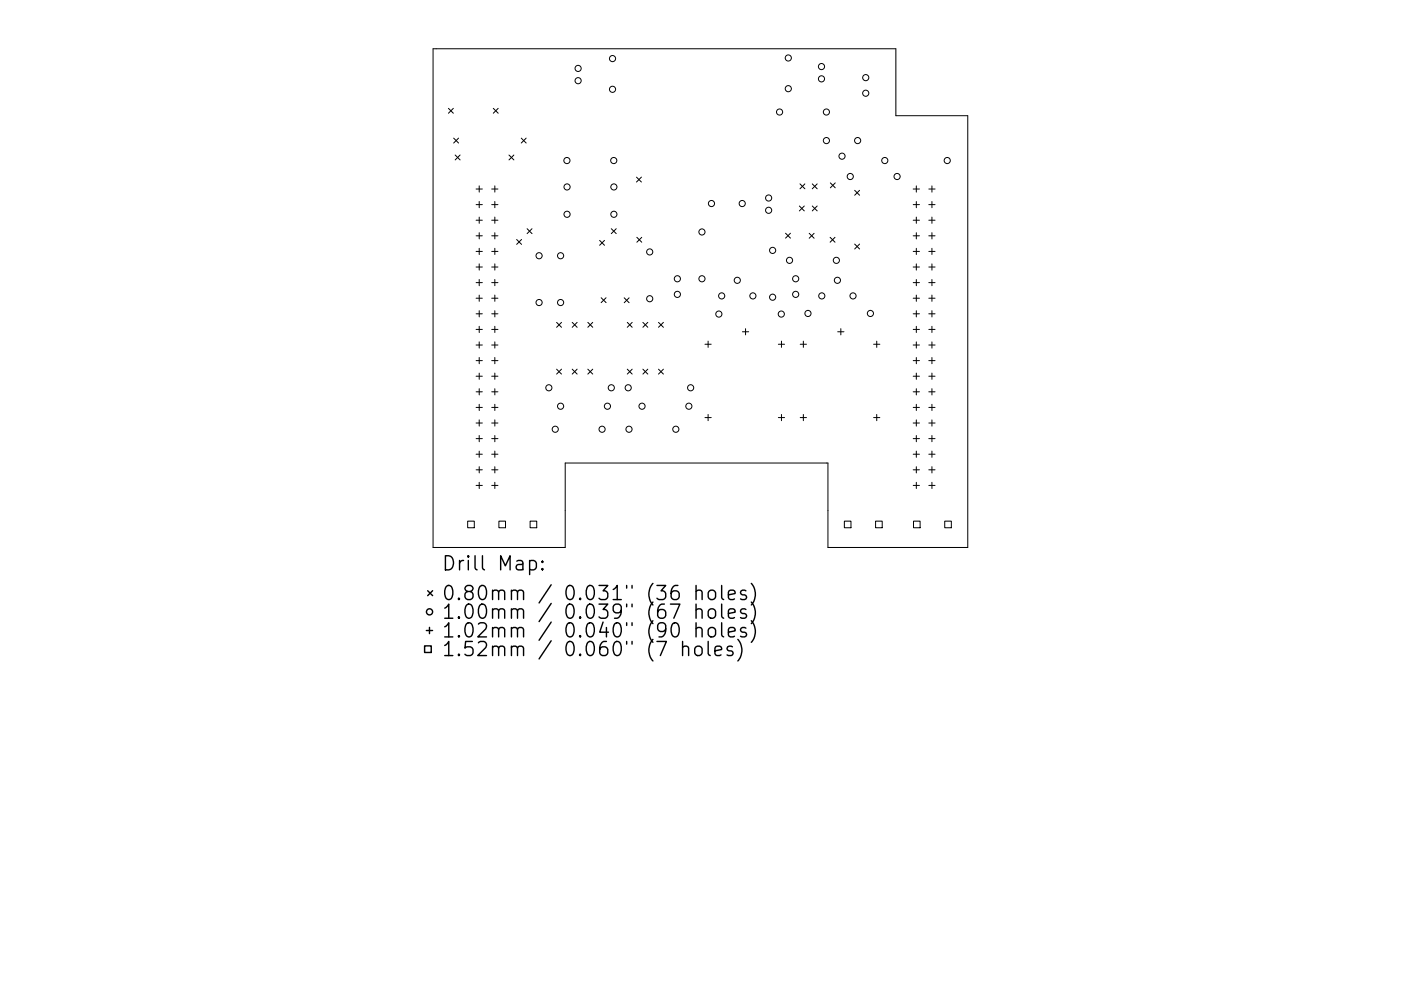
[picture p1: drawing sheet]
<svg xmlns="http://www.w3.org/2000/svg" width="297mm" height="210mm" viewBox="0 0 297 210" stroke-linecap="round" stroke-linejoin="round" font-family="sans-serif">
<defs><g id="words">
<g font-size="4.2">
<text x="93.7" y="121.1">Drill Map:</text>
<text x="93.7" y="127.4">0.80mm / 0.031&quot; (36 holes)</text>
<text x="93.7" y="131.3">1.00mm / 0.039&quot; (67 holes)</text>
<text x="93.7" y="135.3">1.02mm / 0.040&quot; (90 holes)</text>
<text x="93.7" y="139.2">1.52mm / 0.060&quot; (7 holes)</text>
</g>
</g></defs>
<g fill="none" stroke="#000" stroke-width=".21">
<path d="M91.8 10.3h98.1v14.2h15.3v91.7h-29.7v-18h-55.7v18h-28zM95.1 23l1 1M96.1 23l-1 1M96.2 29.3l1 1M96.5 32.9l1.1 1M97.2 29.3l-1 1M97.6 32.9l-1.1 1M101.6 39.4v1.4M104.6 23l1 1M104.9 39.4v1.4M105.6 23l-1 1M107.9 32.9l1.1 1"/>
<path d="M109 32.9l-1.1 1M110.5 29.3l1.1 1M111.6 29.3l-1.1 1M134.9 37.6l1.1 1M136 37.6l-1.1 1M169.6 39l1.1 1.1M170.7 39l-1.1 1.1M172.2 39l1.1 1.1M173.3 39l-1.1 1.1M176 38.8l1.1 1M177.1 38.8l-1.1 1M194.3 39.4v1.4"/>
<path d="M197.6 39.4v1.4M100.9 40.1h1.4M100.9 43.4h1.4M100.9 46.7h1.4M100.9 50h1.4M100.9 53.3h1.4M100.9 56.7h1.4M100.9 60h1.4M101.6 42.7v1.4M101.6 46.1v1.3M101.6 49.4v1.3M101.6 52.7v1.3"/>
<path d="M101.6 56v1.3M101.6 59.3v1.3M104.3 40.1h1.3M104.3 43.4h1.3M104.3 46.7h1.3M104.3 50h1.3M104.3 53.3h1.3M104.3 56.7h1.3M104.3 60h1.3M104.9 42.7v1.4M104.9 46.1v1.3M104.9 49.4v1.3"/>
<path d="M104.9 52.7v1.3M104.9 56v1.3M104.9 59.3v1.3M109.5 50.8l1.1 1M110.6 50.8l-1.1 1M111.8 48.5l1 1.1M112.8 48.5l-1 1.1M127.1 51l1.1 1M128.2 51l-1.1 1M129.6 48.5l1 1.1M130.6 48.5l-1 1.1M135 50.4l1.1 1"/>
<path d="M136.1 50.4l-1.1 1M166.5 49.5l1.1 1M167.6 49.5l-1.1 1M169.5 43.7l1 1M170.5 43.7l-1 1M171.6 49.5l1 1M172.2 43.7l1.1 1M172.6 49.5l-1 1M173.3 43.7l-1.1 1M176 50.4l1 1M177 50.4l-1 1M181.2 40.4l1.1 1"/>
<path d="M181.2 51.8l1.1 1M182.3 40.4l-1.1 1M182.3 51.8l-1.1 1M193.6 40.1h1.3M193.6 43.4h1.3M193.6 46.7h1.3M193.6 50h1.3M193.6 53.3h1.3M193.6 56.7h1.3M193.6 60h1.3M194.3 42.7v1.4M194.3 46.1v1.3"/>
<path d="M194.3 49.4v1.3M194.3 52.7v1.3M194.3 56v1.3M194.3 59.3v1.3M196.9 40.1h1.3M196.9 43.4h1.3M196.9 46.7h1.3M196.9 50h1.3M196.9 53.3h1.3M196.9 56.7h1.3M196.9 60h1.3M197.6 42.7v1.4"/>
<path d="M197.6 46.1v1.3M197.6 49.4v1.3M197.6 52.7v1.3M197.6 56v1.3M197.6 59.3v1.3M100.9 63.3h1.4M100.9 66.6h1.4M100.9 69.9h1.4M100.9 73.2h1.4M100.9 76.5h1.4M100.9 79.8h1.4M101.6 62.6v1.3"/>
<path d="M101.6 65.9v1.3M101.6 69.2v1.4M101.6 72.5v1.4M101.6 75.8v1.4M101.6 79.2v1.3M104.3 63.3h1.3M104.3 66.6h1.3M104.3 69.9h1.3M104.3 73.2h1.3M104.3 76.5h1.3M104.3 79.8h1.3M104.9 62.6v1.3"/>
<path d="M104.9 65.9v1.3M104.9 69.2v1.4M104.9 72.5v1.4M104.9 75.8v1.4M104.9 79.2v1.3M118 68.4l1.1 1M118 78.3l1.1 1.1M119.1 68.4l-1.1 1M119.1 78.3l-1.1 1.1M121.3 68.4l1.1 1M121.3 78.3l1.1 1.1M122.4 68.4l-1.1 1"/>
<path d="M122.4 78.3l-1.1 1.1M124.6 68.4l1.1 1M124.6 78.3l1.1 1.1M125.7 68.4l-1.1 1M125.7 78.3l-1.1 1.1M127.5 63.2l1 1M128.5 63.2l-1 1M132.3 63.2l1.1 1M133 68.4l1 1M133 78.3l1 1.1M133.4 63.2l-1.1 1M134 68.4l-1 1"/>
<path d="M134 78.3l-1 1.1M136.3 68.4l1 1M136.3 78.3l1 1.1M137.3 68.4l-1 1M137.3 78.3l-1 1.1M139.6 68.4l1.1 1M139.6 78.3l1.1 1.1M140.7 68.4l-1.1 1M140.7 78.3l-1.1 1.1M149.5 73h1.3M150.1 72.4v1.3M157.4 70.4h1.3"/>
<path d="M158.1 69.7v1.4M165 73h1.3M165.7 72.4v1.3M169.7 73h1.3M170.3 72.4v1.3M177.6 70.4h1.3M178.3 69.7v1.4M185.2 73h1.3M185.9 72.4v1.3M193.6 63.3h1.3M193.6 66.6h1.3M193.6 69.9h1.3"/>
<path d="M193.6 73.2h1.3M193.6 76.5h1.3M193.6 79.8h1.3M194.3 62.6v1.3M194.3 65.9v1.3M194.3 69.2v1.4M194.3 72.5v1.4M194.3 75.8v1.4M194.3 79.2v1.3M196.9 63.3h1.3M196.9 66.6h1.3M196.9 69.9h1.3"/>
<path d="M196.9 73.2h1.3M196.9 76.5h1.3M196.9 79.8h1.3M197.6 62.6v1.3M197.6 65.9v1.3M197.6 69.2v1.4M197.6 72.5v1.4M197.6 75.8v1.4M197.6 79.2v1.3M100.9 83.1h1.4M100.9 86.4h1.4M100.9 89.7h1.4"/>
<path d="M100.9 93.1h1.4M100.9 96.4h1.4M100.9 99.7h1.4M101.6 82.5v1.3M101.6 85.8v1.3M101.6 89.1v1.3M101.6 92.4v1.3M101.6 95.7v1.3M101.6 99v1.3M104.3 83.1h1.3M104.3 86.4h1.3M104.3 89.7h1.3"/>
<path d="M104.3 93.1h1.3M104.3 96.4h1.3M104.3 99.7h1.3M104.9 82.5v1.3M104.9 85.8v1.3M104.9 89.1v1.3M104.9 92.4v1.3M104.9 95.7v1.3M104.9 99v1.3M149.5 88.6h1.3M150.1 87.9v1.4M165 88.6h1.3"/>
<path d="M165.7 87.9v1.4M169.7 88.6h1.3M170.3 87.9v1.4M185.2 88.6h1.3M185.9 87.9v1.4M193.6 83.1h1.3M193.6 86.4h1.3M193.6 89.7h1.3M193.6 93.1h1.3M193.6 96.4h1.3M193.6 99.7h1.3M194.3 82.5v1.3"/>
<path d="M194.3 85.8v1.3M194.3 89.1v1.3M194.3 92.4v1.3M194.3 95.7v1.3M194.3 99v1.3M196.9 83.1h1.3M196.9 86.4h1.3M196.9 89.7h1.3M196.9 93.1h1.3M196.9 96.4h1.3M196.9 99.7h1.3M197.6 82.5v1.3"/>
<path d="M197.6 85.8v1.3M197.6 89.1v1.3M197.6 92.4v1.3M197.6 95.7v1.3M197.6 99v1.3M99.2 110.6h1.4v1.4h-1.4zM100.9 103h1.4M101.6 102.3v1.3M104.3 103h1.3M104.9 102.3v1.3M105.8 110.6h1.4v1.4h-1.4zM112.4 110.6h1.4v1.4h-1.4z"/>
<path d="M179 110.6h1.4v1.4h-1.4zM185.6 110.6h1.4v1.4h-1.4zM193.6 103h1.3M193.7 110.6h1.4v1.4h-1.4zM194.3 102.3v1.3M196.9 103h1.3M197.6 102.3v1.3M200.3 110.6h1.4v1.4h-1.4z"/>
<circle cx="122.6" cy="17.1" r=".65"/>
<circle cx="122.6" cy="14.5" r=".65"/>
<circle cx="129.9" cy="18.9" r=".65"/>
<circle cx="129.9" cy="12.4" r=".65"/>
<circle cx="167.1" cy="18.8" r=".65"/>
<circle cx="167.1" cy="12.3" r=".65"/>
<circle cx="174.2" cy="16.7" r=".65"/>
<circle cx="174.2" cy="14.1" r=".65"/>
<circle cx="183.6" cy="16.5" r=".65"/>
<circle cx="183.6" cy="19.8" r=".65"/>
<circle cx="120.2" cy="34.1" r=".65"/>
<circle cx="120.2" cy="39.7" r=".65"/>
<circle cx="130.1" cy="34.1" r=".65"/>
<circle cx="130.2" cy="39.7" r=".65"/>
<circle cx="165.3" cy="23.8" r=".65"/>
<circle cx="175.2" cy="29.8" r=".65"/>
<circle cx="175.2" cy="23.8" r=".65"/>
<circle cx="178.5" cy="33.1" r=".65"/>
<circle cx="180.3" cy="37.4" r=".65"/>
<circle cx="181.8" cy="29.8" r=".65"/>
<circle cx="187.6" cy="34.1" r=".65"/>
<circle cx="190.2" cy="37.4" r=".65"/>
<circle cx="200.8" cy="34.1" r=".65"/>
<circle cx="114.3" cy="54.3" r=".65"/>
<circle cx="118.9" cy="54.3" r=".65"/>
<circle cx="120.2" cy="45.5" r=".65"/>
<circle cx="130.2" cy="45.5" r=".65"/>
<circle cx="137.8" cy="53.5" r=".65"/>
<circle cx="143.6" cy="59.1" r=".65"/>
<circle cx="148.8" cy="49.2" r=".65"/>
<circle cx="148.8" cy="59.1" r=".65"/>
<circle cx="150.8" cy="43.2" r=".65"/>
<circle cx="156.3" cy="59.5" r=".65"/>
<circle cx="157.4" cy="43.2" r=".65"/>
<circle cx="163" cy="42" r=".65"/>
<circle cx="163" cy="44.6" r=".65"/>
<circle cx="163.8" cy="53.1" r=".65"/>
<circle cx="167.4" cy="55.2" r=".65"/>
<circle cx="168.7" cy="59.1" r=".65"/>
<circle cx="177.3" cy="55.2" r=".65"/>
<circle cx="177.5" cy="59.5" r=".65"/>
<circle cx="114.3" cy="64.2" r=".65"/>
<circle cx="118.9" cy="64.2" r=".65"/>
<circle cx="137.8" cy="63.4" r=".65"/>
<circle cx="143.6" cy="62.5" r=".65"/>
<circle cx="152.4" cy="66.6" r=".65"/>
<circle cx="153" cy="62.8" r=".65"/>
<circle cx="159.6" cy="62.8" r=".65"/>
<circle cx="163.8" cy="63.1" r=".65"/>
<circle cx="165.7" cy="66.6" r=".65"/>
<circle cx="168.7" cy="62.5" r=".65"/>
<circle cx="171.3" cy="66.5" r=".65"/>
<circle cx="174.2" cy="62.8" r=".65"/>
<circle cx="180.9" cy="62.8" r=".65"/>
<circle cx="184.5" cy="66.5" r=".65"/>
<circle cx="116.4" cy="82.3" r=".65"/>
<circle cx="117.7" cy="91.1" r=".65"/>
<circle cx="118.9" cy="86.2" r=".65"/>
<circle cx="127.7" cy="91.1" r=".65"/>
<circle cx="128.8" cy="86.2" r=".65"/>
<circle cx="129.6" cy="82.3" r=".65"/>
<circle cx="133.2" cy="82.3" r=".65"/>
<circle cx="133.4" cy="91.1" r=".65"/>
<circle cx="136.1" cy="86.2" r=".65"/>
<circle cx="143.3" cy="91.1" r=".65"/>
<circle cx="146.1" cy="86.2" r=".65"/>
<circle cx="146.4" cy="82.3" r=".65"/>
</g>
<g fill="none" stroke="#000" stroke-width=".3">
<path d="M112.3 119.1l.8-.2 .6 .6v.8l-.3 .5-.3 .1-.8-.1M115 119.1l.1 .1-.1 .1-.1-.1 .1-.1v.2M90 137h1.4v1.4h-1.4zM90.4 133.8h1.3M90.7 125.3l1 1.1M91.1 133.1v1.3M91.7 125.3l-1 1.1M115 120.6l.1 .2-.1 .1-.1-.1 .1-.2v.3M144.7 137.4a.74 .74 0 0 1 1.3 .1v1.6M144.7 136.1v3M147.4 137.4a.81 .81 0 0 1 .8-.3 .81 .81 0 0 1 .7 .6v.8a.81 .81 0 0 1-.8 .6 .81 .81 0 0 1-.8-.6v-.8zM147.6 125.5a.74 .74 0 0 1 1.3 .1v1.6"/>
<path d="M147.6 129.5a.74 .74 0 0 1 1.3 .1v1.6M147.6 133.4a.74 .74 0 0 1 1.3 .2v1.5M147.6 124.2v3M147.6 128.2v3M147.6 132.1v3M150.1 136.1v2.6l.5 .4M150.3 125.5a.81 .81 0 0 1 .8-.3 .81 .81 0 0 1 .6 .6v.8a.81 .81 0 0 1-.8 .6 .81 .81 0 0 1-.8-.6v-.8zM150.3 133.4a.81 .81 0 0 1 .8-.3 .81 .81 0 0 1 .6 .6v.9a.81 .81 0 0 1-.8 .6 .81 .81 0 0 1-.8-.6v-.9zM150.4 129.3a.81 .81 0 0 1 1.3 .4v.9a.81 .81 0 0 1-.8 .6 .81 .81 0 0 1-.8-.6v-.9zM151.6 138.1l1.4-.3-.1-.6-.9-.1-.4 .4v1.2l.1 .2 .3 .2 .9-.2M153 124.2v2.6l.4 .4M153 128.2v2.5l.4 .5"/>
<path d="M153 132.1v2.6l.4 .4M154.4 126.2l1.5-.3-.2-.5-.8-.2-.5 .4v1.2l.2 .3 .3 .1 .8-.1M154.4 130.2l1.5-.3-.2-.6-.8-.1-.5 .4v1.1l.2 .3 .3 .2 .8-.2M154.4 134.1l1.5-.3-.2-.5-.8-.2-.5 .5v1.1l.2 .3 .3 .1 .8-.1M155.3 137.2l-.7-.1-.5 .4 .2 .4 1 .3 .1 .3-.1 .4-.3 .2-.9-.2M156.4 135.7a3.4 3.4 0 0 1 0 4.5M158.1 125.4l-.7-.2-.4 .4 .1 .5 1 .3 .2 .2-.2 .5-.2 .1-.9-.1M158.1 129.3l-.7-.1-.4 .4 .1 .4 1 .3 .2 .3-.2 .4-.2 .2-.9-.2M158.1 133.3l-.7-.2-.4 .5 .1 .4 1 .3 .2 .3-.2 .4-.2 .1-.9-.1M159.3 123.8a3.4 3.4 0 0 1 0 4.6M159.3 127.7a3.4 3.4 0 0 1 0 4.6M159.3 131.7a3.4 3.4 0 0 1 0 4.6"/>
<circle cx="91.1" cy="129.8" r=".65"/>
</g>
<use href="#words"/>
</svg>
